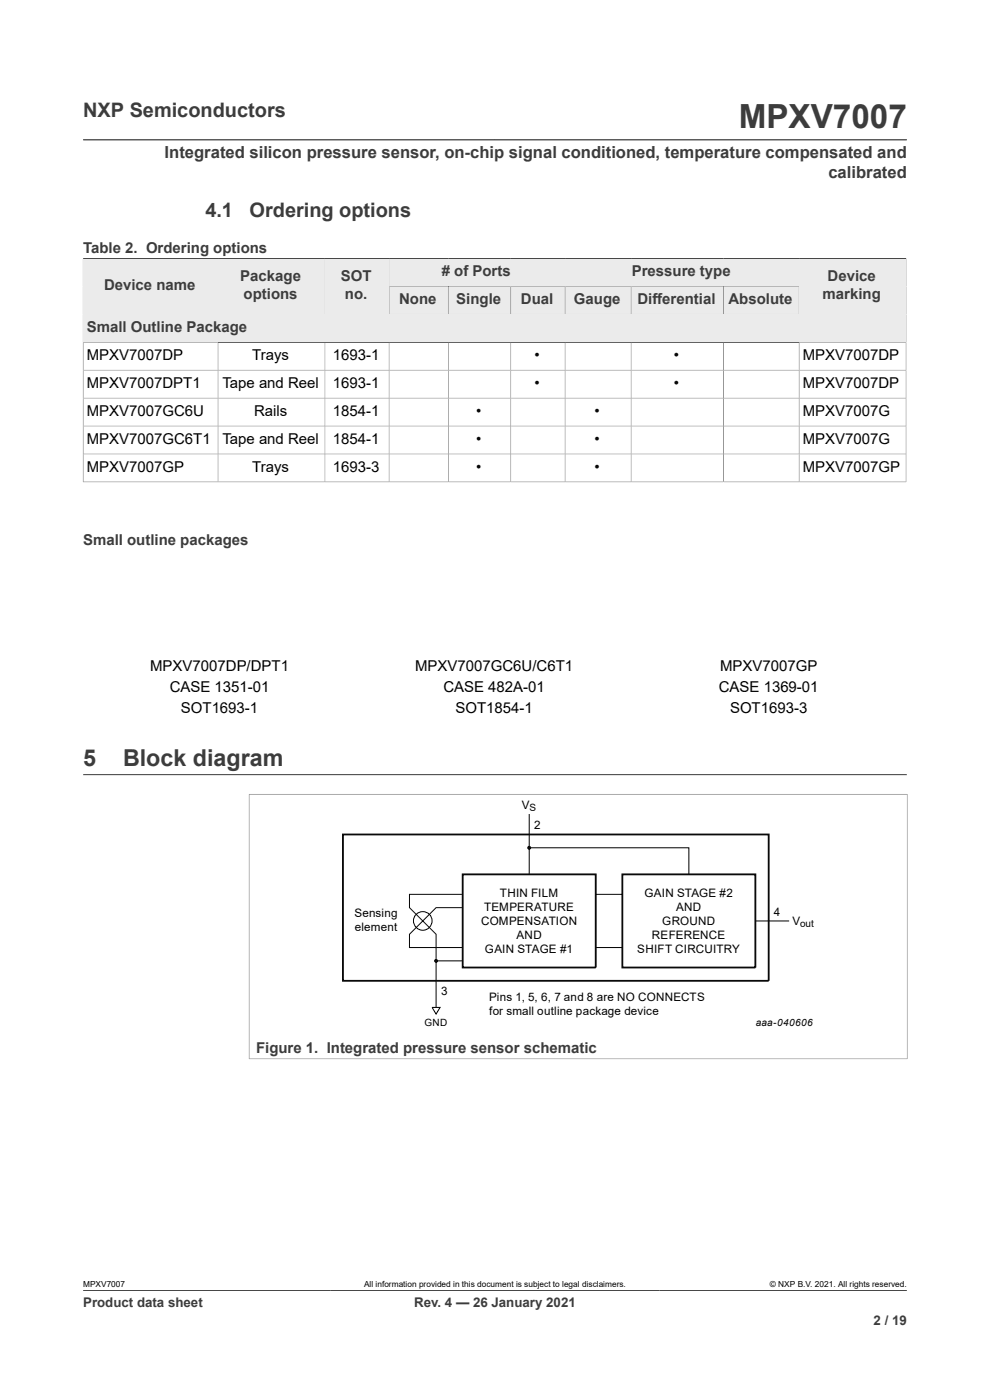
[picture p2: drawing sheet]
<svg xmlns="http://www.w3.org/2000/svg" width="210mm" height="297mm" viewBox="0 0 210 297" stroke-linecap="round" stroke-linejoin="round" font-family="sans-serif">
<defs><g id="words">
<text font-size="7.1" fill="#3c3c3c" x="156.7" y="27.2">MPXV7007</text>
<g font-size="4.9" fill="#3c3c3c">
<text x="17.6" y="162.6">5</text>
<text x="26.1" y="162.6">Block diagram</text>
</g>
<g font-size="4.2" fill="#3c3c3c">
<text x="17.6" y="24.8">NXP Semiconductors</text>
<text x="43.6" y="46">4.1</text>
<text x="52.9" y="46">Ordering options</text>
</g>
<g font-size="3.5" fill="#3c3c3c">
<text x="34.9" y="33.5">Integrated silicon pressure sensor, on-chip signal conditioned, temperature compensated and</text>
<text x="175.7" y="37.7">calibrated</text>
</g>
<g font-size="3.2" fill="#3c3c3c">
<text x="17.6" y="53.7">Table 2. Ordering options</text>
<text x="51" y="59.7">Package</text>
<text x="72.3" y="59.7">SOT</text>
<text x="93.7" y="58.6"># of Ports</text>
<text x="134" y="58.6">Pressure type</text>
<text x="175.6" y="59.7">Device</text>
<text x="22.1" y="61.6">Device name</text>
<text x="51.7" y="63.5">options</text>
<text x="73.2" y="63.5">no.</text>
<text x="84.7" y="64.5">None</text>
<text x="96.8" y="64.5">Single</text>
<text x="110.5" y="64.5">Dual</text>
<text x="121.8" y="64.5">Gauge</text>
<text x="135.2" y="64.5">Differential</text>
<text x="154.5" y="64.5">Absolute</text>
<text x="174.5" y="63.5">marking</text>
<text x="18.4" y="70.5">Small Outline Package</text>
<text x="17.6" y="115.5">Small outline packages</text>
<text x="54.3" y="223.5">Figure 1. Integrated pressure sensor schematic</text>
</g>
<g font-size="3.2">
<text x="18.4" y="76.4">MPXV7007DP</text>
<text x="53.5" y="76.4">Trays</text>
<text x="70.6" y="76.4">1693-1</text>
<text x="113.4" y="76.4">•</text>
<text x="142.9" y="76.4">•</text>
<text x="170.3" y="76.4">MPXV7007DP</text>
<text x="18.4" y="82.3">MPXV7007DPT1</text>
<text x="47.2" y="82.3">Tape and Reel</text>
<text x="70.6" y="82.3">1693-1</text>
<text x="113.4" y="82.3">•</text>
<text x="142.9" y="82.3">•</text>
<text x="170.3" y="82.3">MPXV7007DP</text>
<text x="18.4" y="88.2">MPXV7007GC6U</text>
<text x="53.9" y="88.2">Rails</text>
<text x="70.6" y="88.2">1854-1</text>
<text x="101" y="88.2">•</text>
<text x="126.1" y="88.2">•</text>
<text x="170.3" y="88.2">MPXV7007G</text>
<text x="18.4" y="94.2">MPXV7007GC6T1</text>
<text x="47.2" y="94.2">Tape and Reel</text>
<text x="70.6" y="94.2">1854-1</text>
<text x="101" y="94.2">•</text>
<text x="126.1" y="94.2">•</text>
<text x="170.3" y="94.2">MPXV7007G</text>
<text x="18.4" y="100.1">MPXV7007GP</text>
<text x="53.5" y="100.1">Trays</text>
<text x="70.6" y="100.1">1693-3</text>
<text x="101" y="100.1">•</text>
<text x="126.1" y="100.1">•</text>
<text x="170.3" y="100.1">MPXV7007GP</text>
<text x="31.9" y="142.4">MPXV7007DP/DPT1</text>
<text x="88.1" y="142.4">MPXV7007GC6U/C6T1</text>
<text x="152.7" y="142.4">MPXV7007GP</text>
<text x="36" y="146.8">CASE 1351-01</text>
<text x="94.1" y="146.8">CASE 482A-01</text>
<text x="152.5" y="146.8">CASE 1369-01</text>
<text x="38.4" y="151.2">SOT1693-1</text>
<text x="96.6" y="151.2">SOT1854-1</text>
<text x="154.9" y="151.2">SOT1693-3</text>
</g>
<g font-size="2.8" fill="#3c3c3c">
<text x="17.6" y="277.3">Product data sheet</text>
<text x="87.9" y="277.3">Rev. 4 — 26 January 2021</text>
<text x="185.3" y="281">2 / 19</text>
</g>
<g font-size="2.5">
<text x="110.7" y="171.6">V</text>
<text x="113.3" y="175.9">2</text>
<text x="106" y="190.3">THIN FILM</text>
<text x="136.7" y="190.3">GAIN STAGE #2</text>
<text x="75.2" y="194.5">Sensing</text>
<text x="75.2" y="197.5">element</text>
<text x="102" y="196.2">COMPENSATION</text>
<text x="102.7" y="193.2">TEMPERATURE</text>
<text x="140.4" y="196.2">GROUND</text>
<text x="143.4" y="193.2">AND</text>
<text x="164.1" y="194.2">4</text>
<text x="168.1" y="196.2">V</text>
<text x="102.9" y="202.1">GAIN STAGE #1</text>
<text x="109.5" y="199.2">AND</text>
<text x="135.2" y="202.1">SHIFT CIRCUITRY</text>
<text x="138.3" y="199.2">REFERENCE</text>
<text x="93.6" y="211.1">3</text>
<text x="103.7" y="212.3">Pins 1, 5, 6, 7 and 8 are NO CONNECTS</text>
<text x="103.7" y="215.2">for small outline package device</text>
</g>
<g font-size="2.1">
<text x="112.3" y="172.1">S</text>
<text x="169.7" y="196.7">out</text>
<text x="90" y="217.7">GND</text>
<text x="160.3" y="217.7">aaa-040606</text>
</g>
<g font-size="1.8">
<text x="17.6" y="273.1">MPXV7007</text>
<text x="77.2" y="273.1">All information provided in this document is subject to legal disclaimers.</text>
<text x="163.3" y="273.1">© NXP B.V. 2021. All rights reserved.</text>
</g>
</g></defs>
<path d="M17.6 29.7h174.8M17.6 54.8h174.6M82.5 54.8v5.9h37.4v-5.9" fill="none" stroke="#3c3c3c" stroke-width=".21"/>
<path d="M82.6 54.9h37.2v5.8h-37.2z" fill="#ebebeb"/>
<path d="M119.9 54.8h49.6v5.9h-49.6z" fill="none" stroke="#3c3c3c" stroke-width=".21"/>
<path d="M119.9 54.9h49.5v5.8h-49.5z" fill="#ebebeb"/>
<path d="M17.6 54.8h28.6v11.9h-28.6z" fill="none" stroke="#3c3c3c" stroke-width=".21"/>
<path d="M17.7 54.9h28.5v11.7h-28.5z" fill="#ebebeb"/>
<path d="M46.2 54.8h22.7v11.9h-22.7z" fill="none" stroke="#3c3c3c" stroke-width=".21"/>
<path d="M46.3 54.9h22.6v11.7h-22.6z" fill="#ebebeb"/>
<path d="M68.9 54.8h13.6v11.9h-13.6z" fill="none" stroke="#3c3c3c" stroke-width=".21"/>
<g fill="#ebebeb">
<path d="M69 54.9h13.5v11.7h-13.5z"/>
<path d="M82.6 60.8h12.4v5.8h-12.4z"/>
</g>
<path d="M82.5 60.7h12.6v6h-12.6z" fill="none" stroke="#3c3c3c" stroke-width=".21"/>
<path d="M95.2 60.8h13.1v5.8h-13.1z" fill="#ebebeb"/>
<path d="M95.1 60.7h13.3v6h-13.3z" fill="none" stroke="#3c3c3c" stroke-width=".21"/>
<path d="M108.4 60.8h11.4v5.8h-11.4z" fill="#ebebeb"/>
<path d="M108.4 60.7h11.5v6h-11.5z" fill="none" stroke="#3c3c3c" stroke-width=".21"/>
<path d="M119.9 60.8h13.9v5.8h-13.9z" fill="#ebebeb"/>
<path d="M119.9 60.7h14v6h-14z" fill="none" stroke="#3c3c3c" stroke-width=".21"/>
<path d="M133.9 60.8h19.5v5.8h-19.5z" fill="#ebebeb"/>
<path d="M133.9 60.7h19.6v6h-19.6z" fill="none" stroke="#3c3c3c" stroke-width=".21"/>
<path d="M153.5 60.8h15.9v5.8h-15.9z" fill="#ebebeb"/>
<path d="M169.5 60.7h-16v6h38.7v-11.9h-22.7v11.9" fill="none" stroke="#3c3c3c" stroke-width=".21"/>
<path d="M169.6 54.9h22.5v11.7h-22.5z" fill="#ebebeb"/>
<path d="M17.6 66.7h174.6v5.9h-174.6z" fill="none" stroke="#3c3c3c" stroke-width=".21"/>
<path d="M17.7 66.7h174.4v5.8h-174.4z" fill="#ebebeb"/>
<g fill="none" stroke="#3c3c3c" stroke-width=".21">
<path d="M17.6 54.8h174.6M17.6 78.5h174.6M46.2 72.6v29.6M68.9 72.6v29.6M82.5 72.6v29.6M95.1 72.6v29.6M108.4 72.6v29.6M119.9 72.6v29.6M133.9 72.6v29.6M153.5 72.6v29.6M169.5 72.6v29.6M17.6 84.5h174.6"/>
<path d="M17.6 90.4h174.6M17.6 96.3h174.6M17.6 102.2h174.7M17.6 102.3v-29.7h174.6v29.7M17.6 164.3h174.8M52.8 168.5h139.7M52.8 168.4v56.3M192.4 168.4v56.3M52.8 224.6h139.7M17.6 273.8h174.8"/>
</g>
<g fill="none" stroke="#000" stroke-width=".21">
<path d="M112.3 179.9h33.8v5.6M112.3 172.8v12.7M98.1 192.6h-5.6l-5.6 5.6v2.8h11.2M98.1 189.7h-11.2v2.9l5.6 5.6v15.5M126.4 189.7h5.6M160.2 195.4h7.1M91.7 213.7h1.6l-.8 1.4zM92.5 203.8h5.6M126.4 201h5.6"/>
<circle cx="89.7" cy="195.4" r="1.98"/>
</g>
<g fill="#000">
<circle cx="112.3" cy="179.9" r=".28"/>
<circle cx="92.5" cy="203.8" r=".28"/>
</g>
<g fill="none" stroke="#000" stroke-width=".25">
<circle cx="112.3" cy="179.9" r=".28"/>
<circle cx="92.5" cy="203.8" r=".28"/>
</g>
<path d="M72.7 177h90.4v31.1h-90.4zM98.1 185.5h28.3v19.7h-28.3zM132 185.5h28.2v19.7h-28.2z" fill="none" stroke="#000" stroke-width=".38"/>
<use href="#words"/>
</svg>
